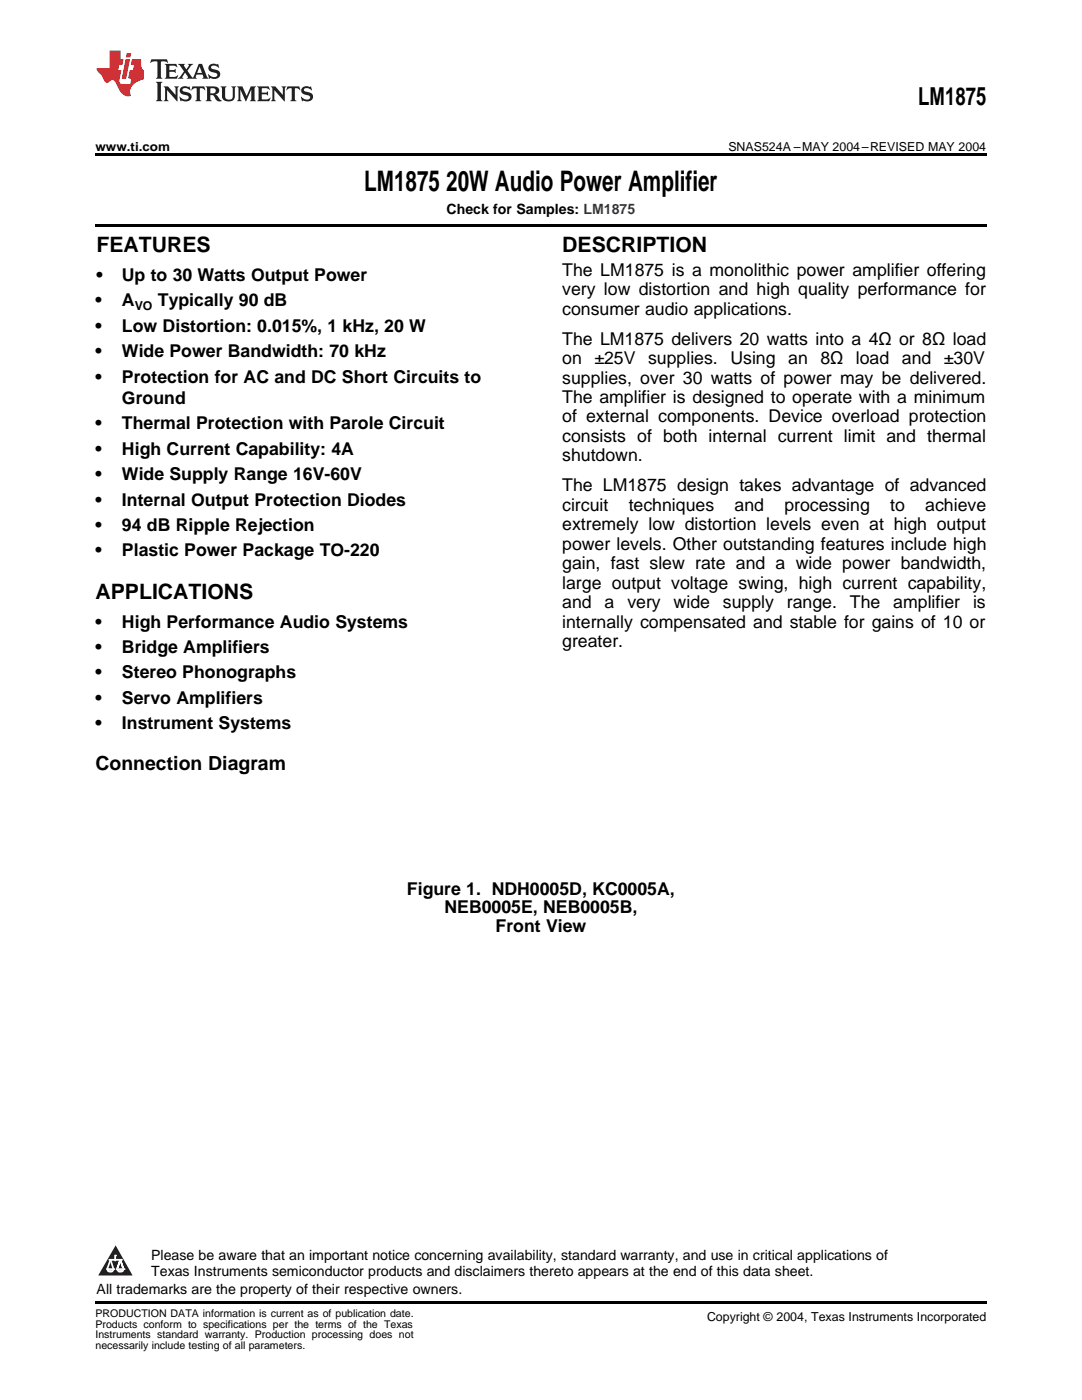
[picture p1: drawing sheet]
<svg xmlns="http://www.w3.org/2000/svg" width="216mm" height="279mm" viewBox="0 0 216 279" stroke-linecap="round" stroke-linejoin="round" font-family="sans-serif">
<defs><g id="words">
<g font-size="5.6">
<text x="72.7" y="38.1">LM1875</text>
<text x="89" y="38.1">20W Audio Power Amplifier</text>
</g>
<text font-size="4.9" x="183.2" y="21">LM1875</text>
<g font-size="4.2">
<text x="19.2" y="50.3">FEATURES</text>
<text x="112.2" y="50.3">DESCRIPTION</text>
<text x="19" y="119.5">APPLICATIONS</text>
</g>
<text font-size="3.9" x="19" y="153.7">Connection Diagram</text>
<g font-size="3.5">
<text x="19.2" y="56">•</text>
<text x="24.3" y="56">Up to 30 Watts Output Power</text>
<text x="112.2" y="55">The LM1875 is a monolithic power amplifier offering</text>
<text x="112.2" y="58.9">very low distortion and high quality performance for</text>
<text x="19" y="61.1">•</text>
<text x="24.3" y="61.1">A</text>
<text x="31.5" y="61.1">Typically 90 dB</text>
<text x="112.2" y="62.8">consumer audio applications.</text>
<text x="19" y="66.2">•</text>
<text x="19" y="71.3">•</text>
<text x="24.3" y="66.2">Low Distortion: 0.015%, 1 kHz, 20 W</text>
<text x="24.3" y="71.3">Wide Power Bandwidth: 70 kHz</text>
<text x="112.2" y="68.8">The LM1875 delivers 20 watts into a 4Ω or 8Ω load</text>
<text x="19" y="76.3">•</text>
<text x="24.3" y="76.3">Protection for AC and DC Short Circuits to</text>
<text x="112.2" y="72.7">on</text>
<text x="112.2" y="76.6">supplies, over 30 watts of power may be delivered.</text>
<text x="118.6" y="72.7">±25V</text>
<text x="129.3" y="72.7">supplies.</text>
<text x="145.8" y="72.7">Using</text>
<text x="157.3" y="72.7">an</text>
<text x="163.7" y="72.7">8Ω</text>
<text x="170.8" y="72.7">load</text>
<text x="180" y="72.7">and</text>
<text x="188.3" y="72.7">±30V</text>
<text x="24.3" y="80.6">Ground</text>
<text x="112.2" y="80.4">The amplifier is designed to operate with a minimum</text>
<text x="19" y="85.7">•</text>
<text x="24.3" y="85.7">Thermal Protection with Parole Circuit</text>
<text x="112.2" y="84.3">of external components. Device overload protection</text>
<text x="112.2" y="88.2">consists of both internal current limit and thermal</text>
<text x="19" y="90.7">•</text>
<text x="19" y="95.8">•</text>
<text x="24.3" y="90.7">High Current Capability: 4A</text>
<text x="24.3" y="95.8">Wide Supply Range 16V-60V</text>
<text x="112.2" y="92.1">shutdown.</text>
<text x="19" y="100.9">•</text>
<text x="24.3" y="100.9">Internal Output Protection Diodes</text>
<text x="112.2" y="98.1">The LM1875 design takes advantage of advanced</text>
<text x="112.2" y="102">circuit</text>
<text x="125.5" y="102">techniques</text>
<text x="146.6" y="102">and</text>
<text x="156.5" y="102">processing</text>
<text x="177.6" y="102">to</text>
<text x="184.6" y="102">achieve</text>
<text x="19" y="106">•</text>
<text x="24.3" y="106">94 dB Ripple Rejection</text>
<text x="112.2" y="105.8">extremely low distortion levels even at high output</text>
<text x="19" y="111.1">•</text>
<text x="24.3" y="111.1">Plastic Power Package TO-220</text>
<text x="112.2" y="109.7">power levels. Other outstanding features include high</text>
<text x="112.2" y="113.6">gain, fast slew rate and a wide power bandwidth,</text>
<text x="112.2" y="117.5">large output voltage swing, high current capability,</text>
<text x="19" y="125.2">•</text>
<text x="24.3" y="125.2">High Performance Audio Systems</text>
<text x="112.2" y="121.4">and</text>
<text x="112.2" y="125.2">internally compensated and stable for gains of 10 or</text>
<text x="120.6" y="121.4">a</text>
<text x="125.2" y="121.4">very</text>
<text x="134.4" y="121.4">wide</text>
<text x="144.2" y="121.4">supply</text>
<text x="157" y="121.4">range.</text>
<text x="169.6" y="121.4">The</text>
<text x="178.2" y="121.4">amplifier</text>
<text x="194.2" y="121.4">is</text>
<text x="19" y="130.3">•</text>
<text x="24.3" y="130.3">Bridge Amplifiers</text>
<text x="112.2" y="129.1">greater.</text>
<text x="19" y="135.4">•</text>
<text x="24.3" y="135.4">Stereo Phonographs</text>
<text x="19" y="140.5">•</text>
<text x="24.3" y="140.5">Servo Amplifiers</text>
<text x="19" y="145.6">•</text>
<text x="24.3" y="145.6">Instrument Systems</text>
<text x="81.2" y="178.5">Figure 1. NDH0005D, KC0005A,</text>
<text x="88.7" y="182.2">NEB0005E, NEB0005B,</text>
<text x="98.9" y="185.9">Front View</text>
</g>
<g font-size="2.8">
<text x="89.1" y="42.7">Check for Samples: LM1875</text>
<text x="30.2" y="251.5">Please be aware that an important notice concerning availability, standard warranty, and use in critical applications of</text>
<text x="30.2" y="254.7">Texas Instruments semiconductor products and disclaimers thereto appears at the end of this data sheet.</text>
<text x="19.3" y="258.2">All trademarks are the property of their respective owners.</text>
</g>
<g font-size="2.5">
<text x="19" y="30.1">www.ti.com</text>
<text x="145.3" y="30.1">SNAS524A –MAY 2004–REVISED MAY 2004</text>
<text x="26.9" y="61.8">VO</text>
<text x="141.1" y="263.6">Copyright © 2004, Texas Instruments Incorporated</text>
</g>
<g font-size="2.1">
<text x="19" y="262.9">PRODUCTION DATA information is current as of publication date.</text>
<text x="19" y="265">Products conform to specifications per the terms of the Texas</text>
<text x="19" y="267.1">Instruments standard warranty. Production processing does not</text>
<text x="19" y="269.2">necessarily include testing of all parameters.</text>
</g>
<g font-size=".4" fill="#fff">
<text x="19" y="50.2">1</text>
<text x="19" y="258.2">2</text>
</g>
</g></defs>
<path d="M19 259.7h177.8v.5h-177.8z" fill="#000"/>
<path d="M23.1 248.5l3.4 6.1h-6.9z" fill="#231f20"/>
<path d="M21.4 253.3h1.2l-.3 .5h-.3a.55 .55 0 0 1-.6-.5z" fill-rule="evenodd" fill="#fff"/>
<path d="M21.4 253.3h1.2l-.3 .5h-.3a.55 .55 0 0 1-.6-.5z" fill="none" stroke="#231f20" stroke-width=".34"/>
<path d="M21.4 253.3l1.2 .1-.3 .4h-.5z" fill="none" stroke="#fff" stroke-width=".34"/>
<path d="M23 251.5h.1" fill="none" stroke="#fff" stroke-width=".34"/>
<path d="M23 250.6v.9z" fill="#fff"/>
<path d="M23 250.6v.9z" fill="none" stroke="#fff" stroke-width=".34"/>
<circle cx="23" cy="250.6" r=".17" fill="#fff"/>
<path d="M21.9 251.4h.1" fill="none" stroke="#fff" stroke-width=".34"/>
<path d="M21.9 251.4h2.3z" fill="#fff"/>
<path d="M21.9 251.4h2.3z" fill="none" stroke="#fff" stroke-width=".34"/>
<circle cx="24.2" cy="251.4" r=".17" fill="#fff"/>
<path d="M23.3 253.3h.1" fill="none" stroke="#fff" stroke-width=".34"/>
<path d="M24 251.4l-.7 1.9z" fill="#fff"/>
<path d="M24 251.4l-.7 1.9z" fill="none" stroke="#fff" stroke-width=".34"/>
<path d="M24 251.4l.7 1.9z" fill="#fff"/>
<path d="M24 251.4l.7 1.9z" fill="none" stroke="#fff" stroke-width=".34"/>
<path d="M24.6 253.3h.1" fill="none" stroke="#fff" stroke-width=".34"/>
<circle cx="21.4" cy="253.3" r=".17" fill="#fff"/>
<path d="M22.1 251.4l-.7 1.9z" fill="#fff"/>
<path d="M22.1 251.4l-.7 1.9z" fill="none" stroke="#fff" stroke-width=".34"/>
<path d="M22.1 251.4l.5 1.9z" fill="#fff"/>
<path d="M22.1 251.4l.5 1.9z" fill="none" stroke="#fff" stroke-width=".34"/>
<circle cx="22.6" cy="253.3" r=".17" fill="#fff"/>
<path d="M23.4 253.3h1.3a.65 .65 0 0 1-.7 .5 .65 .65 0 0 1-.6-.5z" fill-rule="evenodd" fill="#fff"/>
<path d="M23.4 253.3h1.3a.65 .65 0 0 1-.7 .5 .65 .65 0 0 1-.6-.5z" fill="none" stroke="#231f20" stroke-width=".34"/>
<path d="M23.4 253.3h1.3l-.4 .5h-.6z" fill="none" stroke="#fff" stroke-width=".34"/>
<path d="M23.3 253.3h.1" fill="none" stroke="#fff" stroke-width=".34"/>
<circle cx="24.7" cy="253.3" r=".17" fill="#fff"/>
<path d="M19 30.6h177.8v.5h-177.8zM19 44.7h177.8v.5h-177.8z" fill="#000"/>
<path d="M30.2 11.8l-.2 .8a1.31 1.31 0 0 1 1.4-.3v2.9l-.3 .5h1.3l-.3-.5v-2.7l.3-.3a1.09 1.09 0 0 1 1.1 .4l-.2-.8zM32.9 12.8l.3 .4v2l-.3 .5h2.4l.2-.7a1.48 1.48 0 0 1-1.7 .3v-1l1 .1 .2 .2v-.9l-.2 .3h-1v-.7l.2-.2a1.73 1.73 0 0 1 1.4 .3l-.2-.6zM35.5 12.8l1.2 1.4-.7 1-.5 .5h1.1l-.2-.3 .5-.9 .6 .9-.2 .3h2l-.3-.3 .2-.5h1.2l.2 .5-.2 .3h1.2l-.3-.4-1-2.5h-.6l-1.3 2.7-1-1.4 1.1-1.3h-1l.2 .2-.5 .9-.5-.9 .2-.2zM39.8 13.3l.5 1.3h-1zM41.9 12.9a.83 .83 0 0 0-.3 1 .83 .83 0 0 0 .8 .5l.8 .2 .2 .3a1 1 0 0 1-1 .5 1 1 0 0 1-.8-.6l.1 .9 .2-.1a1.65 1.65 0 0 0 2-.5 .89 .89 0 0 0-.8-1.2l-.8-.2-.2-.3a.91 .91 0 0 1 1.6 .2l-.2-.8h-.4a1.34 1.34 0 0 0-1.2 .1zM31.1 16.3l.3 .5v2.9l-.3 .5h1.3l-.3-.5v-2.9l.3-.5zM32.7 17.2l.2 .5v2l-.2 .5h.9l-.3-.5 .1-1.7 2 2.2v-2.5l.3-.5h-.9l.2 .3v1.4l-1.5-1.7zM36.2 17.4a.83 .83 0 0 0-.3 .9 .83 .83 0 0 0 .8 .6l.8 .2 .2 .3a1 1 0 0 1-1 .5 1 1 0 0 1-.8-.6l.1 .9 .2-.1a1.66 1.66 0 0 0 2-.5 .89 .89 0 0 0-.9-1.2l-.7-.2-.2-.3a.91 .91 0 0 1 1.6 .2l-.2-.9-.4 .1a1.36 1.36 0 0 0-1.2 .1zM38.4 17.2l-.2 .9a.61 .61 0 0 1 1.1-.3v1.9l-.4 .5h1.3l-.3-.5v-1.9l.2-.2a.81 .81 0 0 1 .8 .5l-.1-.9zM41 17.2l.3 .5v2l-.3 .5h1.3l-.3-.3v-.9a.72 .72 0 0 1 .9 .6 .85 .85 0 0 0 1.4 .5l-.5-.3-.5-.7-.3-.3a.78 .78 0 0 0 .7-.7 .78 .78 0 0 0-.7-.8zM42 17.7l.2-.1a.6 .6 0 0 1 .7 .1 .6 .6 0 0 1 .1 .7l-.2 .2h-.8zM44 17.2l.3 .3a3.4 3.4 0 0 0 .3 2.4 1.57 1.57 0 0 0 2.2-.3l.1-2.1 .2-.3h-1l.3 .5v1.5a.76 .76 0 0 1-.7 .7 .76 .76 0 0 1-.8-.7v-1.5l.3-.5zM47.3 17.2l.3 .5v2l-.3 .5h.9l-.2-.5v-1.8l1 2.3 1.1-2.3v1.8l-.2 .5h1.2l-.3-.5v-2l.3-.5h-1.1l-.8 2-.8-2zM51.3 17.2l.3 .5v2l-.3 .5h2.4l.2-.7a1.49 1.49 0 0 1-1.6 .3l-.1-1h1l.3 .3v-.9l-.3 .3h-1v-.7l.3-.2a1.73 1.73 0 0 1 1.4 .3l-.3-.7zM54.1 17.2l.3 .5v2l-.3 .5h1l-.4-.5 .1-1.7 2 2.2v-2.5l.3-.5h-.9l.2 .3v1.4l-1.5-1.7zM57.4 17.2l-.2 .9a.8 .8 0 0 1 1-.5v2.1l-.3 .5h1.3l-.4-.5v-1.9l.2-.2a.81 .81 0 0 1 .9 .5l-.2-.9zM60.4 17.4a.83 .83 0 0 0-.3 .9 .83 .83 0 0 0 .8 .6l.8 .2 .2 .3a1 1 0 0 1-1 .5 1 1 0 0 1-.8-.6l.2 .9 .1-.1a1.66 1.66 0 0 0 2-.5 .89 .89 0 0 0-.8-1.2l-.8-.2-.2-.3a.91 .91 0 0 1 1.6 .2l-.2-.9-.3 .1a1.35 1.35 0 0 0-1.3 .1z" fill="#231f20"/>
<path d="M21.9 10.1v3.5h-2.6a2.13 2.13 0 0 0 .9 1.4l.4 .6a.94 .94 0 0 0 1.1 .9 .75 .75 0 0 1 .6-.5 .75 .75 0 0 1 .7 .4l.5 1a2.1 2.1 0 0 0 2.6 1.7 2.2 2.2 0 0 1 1.7-3l.9-.3v-1.8a1.16 1.16 0 0 1-.5-1v-1.2h-1.9l-.2 1.2h.7l-.3 1h-.6l-.3 1.3v.3l.6 .1-.2 1.1h-.9a.93 .93 0 0 1-1.3-.8l.4-2h-.6l.2-1h.6l.3-1.2h-.6v-1.7zM25.1 11.8l-.8 3.9h.9l.7-3.9zM25.3 10.6l-.2 .9h.9l.2-.9z" fill="#ee1d23"/>
<use href="#words"/>
</svg>
